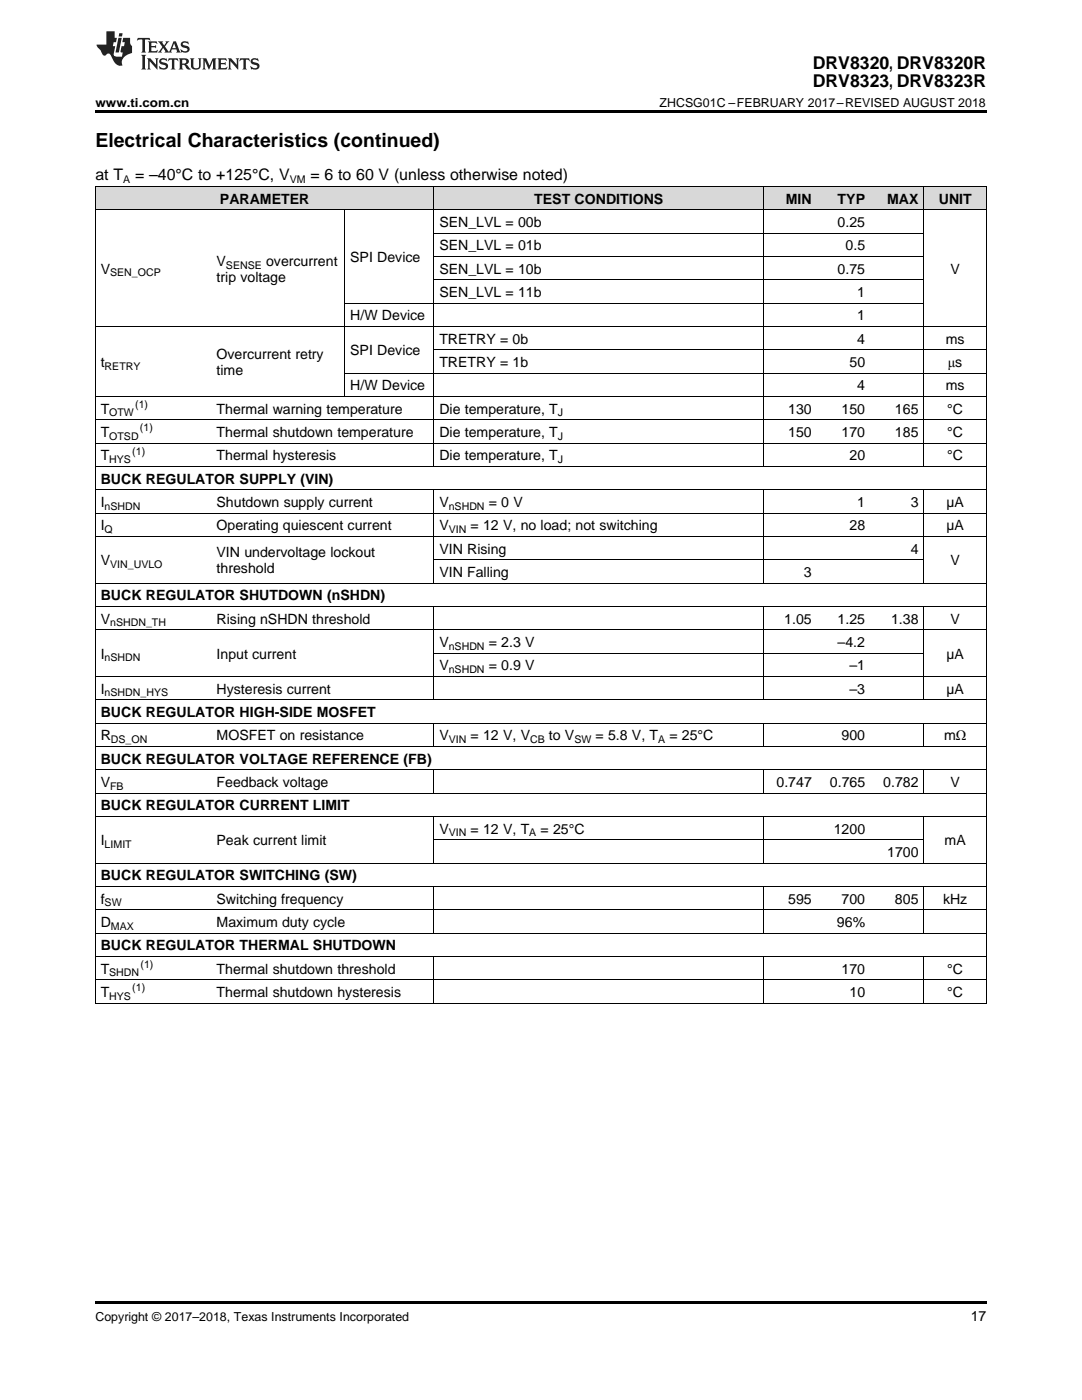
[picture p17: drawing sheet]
<svg xmlns="http://www.w3.org/2000/svg" width="216mm" height="279mm" viewBox="0 0 216 279" stroke-linecap="round" stroke-linejoin="round" font-family="sans-serif">
<defs><g id="words">
<text font-size="3.9" x="19" y="29.3">Electrical Characteristics (continued)</text>
<g font-size="3.5">
<text x="162.2" y="13.8">DRV8320, DRV8320R</text>
<text x="162.2" y="17.3">DRV8323, DRV8323R</text>
</g>
<g font-size="3.2">
<text x="19" y="36">at T</text>
<text x="27" y="36">= –40°C to +125°C, V</text>
<text x="62" y="36">= 6 to 60 V (unless otherwise noted)</text>
</g>
<g font-size="2.8">
<text x="43.9" y="40.6">PARAMETER</text>
<text x="106.6" y="40.6">TEST CONDITIONS</text>
<text x="156.8" y="40.6">MIN</text>
<text x="167.1" y="40.6">TYP</text>
<text x="177" y="40.6">MAX</text>
<text x="187.3" y="40.6">UNIT</text>
<text x="87.7" y="45.3">SEN_LVL = 00b</text>
<text x="167.1" y="45.3">0.25</text>
<text x="43.2" y="53">V</text>
<text x="53.1" y="53">overcurrent</text>
<text x="69.9" y="52.3">SPI Device</text>
<text x="87.7" y="50">SEN_LVL = 01b</text>
<text x="168.7" y="50">0.5</text>
<text x="20.1" y="54.6">V</text>
<text x="43.2" y="56.2">trip voltage</text>
<text x="87.7" y="54.6">SEN_LVL = 10b</text>
<text x="87.7" y="59.3">SEN_LVL = 11b</text>
<text x="167.1" y="54.6">0.75</text>
<text x="171.1" y="59.3">1</text>
<text x="189.7" y="54.6">V</text>
<text x="69.9" y="63.9">H/W Device</text>
<text x="171.1" y="63.9">1</text>
<text x="43.2" y="71.6">Overcurrent retry</text>
<text x="69.9" y="70.9">SPI Device</text>
<text x="87.7" y="68.6">TRETRY = 0b</text>
<text x="171.1" y="68.6">4</text>
<text x="188.7" y="68.6">ms</text>
<text x="20.1" y="73.2">t</text>
<text x="43.2" y="74.8">time</text>
<text x="69.9" y="77.9">H/W Device</text>
<text x="87.7" y="73.2">TRETRY = 1b</text>
<text x="169.5" y="73.2">50</text>
<text x="171.1" y="77.9">4</text>
<text x="188.7" y="77.9">ms</text>
<text x="189.1" y="73.2">μs</text>
<text x="20.1" y="82.5">T</text>
<text x="43.2" y="82.5">Thermal warning temperature</text>
<text x="87.7" y="82.5">Die temperature, T</text>
<text x="157.3" y="82.5">130</text>
<text x="167.9" y="82.5">150</text>
<text x="178.6" y="82.5">165</text>
<text x="189" y="82.5">°C</text>
<text x="20.1" y="87.2">T</text>
<text x="43.2" y="87.2">Thermal shutdown temperature</text>
<text x="87.7" y="87.2">Die temperature, T</text>
<text x="157.3" y="87.2">150</text>
<text x="167.9" y="87.2">170</text>
<text x="178.6" y="87.2">185</text>
<text x="189" y="87.2">°C</text>
<text x="20.1" y="91.9">T</text>
<text x="43.2" y="91.9">Thermal hysteresis</text>
<text x="87.7" y="91.9">Die temperature, T</text>
<text x="169.5" y="91.9">20</text>
<text x="189" y="91.9">°C</text>
<text x="20.1" y="96.5">BUCK REGULATOR SUPPLY (VIN)</text>
<text x="20.1" y="101.2">I</text>
<text x="43.2" y="101.2">Shutdown supply current</text>
<text x="87.7" y="101.2">V</text>
<text x="97.5" y="101.2">= 0 V</text>
<text x="171.1" y="101.2">1</text>
<text x="181.7" y="101.2">3</text>
<text x="188.8" y="101.2">µA</text>
<text x="20.1" y="105.8">I</text>
<text x="43.2" y="105.8">Operating quiescent current</text>
<text x="87.7" y="105.8">V</text>
<text x="93.9" y="105.8">= 12 V, no load; not switching</text>
<text x="169.5" y="105.8">28</text>
<text x="188.8" y="105.8">µA</text>
<text x="20.1" y="112.8">V</text>
<text x="43.2" y="111.2">VIN undervoltage lockout</text>
<text x="87.7" y="110.5">VIN Rising</text>
<text x="181.7" y="110.5">4</text>
<text x="189.7" y="112.8">V</text>
<text x="20.1" y="119.8">BUCK REGULATOR SHUTDOWN (nSHDN)</text>
<text x="43.2" y="114.4">threshold</text>
<text x="87.7" y="115.1">VIN Falling</text>
<text x="160.4" y="115.1">3</text>
<text x="20.1" y="124.5">V</text>
<text x="43.2" y="124.5">Rising nSHDN threshold</text>
<text x="156.5" y="124.5">1.05</text>
<text x="167.1" y="124.5">1.25</text>
<text x="177.8" y="124.5">1.38</text>
<text x="189.7" y="124.5">V</text>
<text x="20.1" y="131.4">I</text>
<text x="43.2" y="131.4">Input current</text>
<text x="87.7" y="129.1">V</text>
<text x="97.5" y="129.1">= 2.3 V</text>
<text x="167.1" y="129.1">–4.2</text>
<text x="188.8" y="131.4">µA</text>
<text x="87.7" y="133.8">V</text>
<text x="97.5" y="133.8">= 0.9 V</text>
<text x="169.5" y="133.8">–1</text>
<text x="20.1" y="138.4">I</text>
<text x="20.1" y="143.1">BUCK REGULATOR HIGH-SIDE MOSFET</text>
<text x="43.2" y="138.4">Hysteresis current</text>
<text x="169.5" y="138.4">–3</text>
<text x="188.8" y="138.4">µA</text>
<text x="20.1" y="147.7">R</text>
<text x="43.2" y="147.7">MOSFET on resistance</text>
<text x="87.7" y="147.7">V</text>
<text x="93.9" y="147.7">= 12 V, V</text>
<text x="109.5" y="147.7">to V</text>
<text x="118.9" y="147.7">= 5.8 V, T</text>
<text x="133.6" y="147.7">= 25°C</text>
<text x="167.9" y="147.7">900</text>
<text x="188.4" y="147.7">mΩ</text>
<text x="20.1" y="152.4">BUCK REGULATOR VOLTAGE REFERENCE (FB)</text>
<text x="20.1" y="157.1">V</text>
<text x="20.1" y="161.7">BUCK REGULATOR CURRENT LIMIT</text>
<text x="43.2" y="157.1">Feedback voltage</text>
<text x="154.9" y="157.1">0.747</text>
<text x="165.6" y="157.1">0.765</text>
<text x="176.2" y="157.1">0.782</text>
<text x="189.7" y="157.1">V</text>
<text x="87.7" y="166.4">V</text>
<text x="93.9" y="166.4">= 12 V, T</text>
<text x="107.9" y="166.4">= 25°C</text>
<text x="166.4" y="166.4">1200</text>
<text x="20.1" y="168.7">I</text>
<text x="43.2" y="168.7">Peak current limit</text>
<text x="177" y="171">1700</text>
<text x="188.5" y="168.7">mA</text>
<text x="20.1" y="175.7">BUCK REGULATOR SWITCHING (SW)</text>
<text x="20.1" y="180.3">f</text>
<text x="20.1" y="185">D</text>
<text x="43.2" y="180.3">Switching frequency</text>
<text x="43.2" y="185">Maximum duty cycle</text>
<text x="157.3" y="180.3">595</text>
<text x="167" y="185">96%</text>
<text x="167.9" y="180.3">700</text>
<text x="178.6" y="180.3">805</text>
<text x="188.2" y="180.3">kHz</text>
<text x="20.1" y="189.7">BUCK REGULATOR THERMAL SHUTDOWN</text>
<text x="20.1" y="194.3">T</text>
<text x="43.2" y="194.3">Thermal shutdown threshold</text>
<text x="167.9" y="194.3">170</text>
<text x="189" y="194.3">°C</text>
<text x="20.1" y="199">T</text>
<text x="43.2" y="199">Thermal shutdown hysteresis</text>
<text x="169.5" y="199">10</text>
<text x="189" y="199">°C</text>
<text x="193.7" y="263.6">17</text>
</g>
<g font-size="2.5">
<text x="19" y="21.4">www.ti.com.cn</text>
<text x="131.6" y="21.4">ZHCSG01C –FEBRUARY 2017–REVISED AUGUST 2018</text>
<text x="19" y="263.6">Copyright © 2017–2018, Texas Instruments Incorporated</text>
</g>
<g font-size="2.1">
<text x="24.6" y="36.6">A</text>
<text x="57.8" y="36.6">VM</text>
<text x="45.1" y="53.6">SENSE</text>
<text x="22" y="55.2">SEN_OCP</text>
<text x="20.9" y="73.8">RETRY</text>
<text x="21.8" y="83.1">OTW</text>
<text x="27" y="81.4">(1)</text>
<text x="111.3" y="83.1">J</text>
<text x="21.8" y="87.8">OTSD</text>
<text x="27.9" y="86.1">(1)</text>
<text x="111.3" y="87.8">J</text>
<text x="21.8" y="92.4">HYS</text>
<text x="26.4" y="90.7">(1)</text>
<text x="111.3" y="92.4">J</text>
<text x="20.9" y="101.7">nSHDN</text>
<text x="89.5" y="101.7">nSHDN</text>
<text x="20.9" y="106.4">Q</text>
<text x="89.5" y="106.4">VIN</text>
<text x="22" y="113.4">VIN_UVLO</text>
<text x="22" y="125">nSHDN_TH</text>
<text x="89.5" y="129.7">nSHDN</text>
<text x="20.9" y="132">nSHDN</text>
<text x="89.5" y="134.3">nSHDN</text>
<text x="20.9" y="139">nSHDN_HYS</text>
<text x="22.1" y="148.3">DS_ON</text>
<text x="89.5" y="148.3">VIN</text>
<text x="105.8" y="148.3">CB</text>
<text x="114.6" y="148.3">SW</text>
<text x="131.3" y="148.3">A</text>
<text x="22" y="157.6">FB</text>
<text x="89.5" y="166.9">VIN</text>
<text x="105.6" y="166.9">A</text>
<text x="20.9" y="169.3">LIMIT</text>
<text x="20.9" y="180.9">SW</text>
<text x="22.1" y="185.6">MAX</text>
<text x="21.8" y="194.9">SHDN</text>
<text x="26.4" y="197.8">(1)</text>
<text x="28" y="193.2">(1)</text>
<text x="21.8" y="199.5">HYS</text>
</g>
</g></defs>
<g fill="#d8d8d8">
<path d="M19 37.3h21.4v4.6h-21.4z"/>
<path d="M40.4 37.3h1.8v4.6h-1.8z"/>
<path d="M42.2 37.3h26.6v4.6h-26.6z"/>
<path d="M68.8 37.3h17.8v4.6h-17.8z"/>
<path d="M86.6 37.3h65.8v4.6h-65.8z"/>
<path d="M152.4 37.3h10.7v4.6h-10.7z"/>
<path d="M163.1 37.3h10.6v4.6h-10.6z"/>
<path d="M173.7 37.3h10.7v4.6h-10.7z"/>
<path d="M184.4 37.3h12.4v4.6h-12.4z"/>
</g>
<path d="M19 22h177.8v.5h-177.8zM19 259.7h177.8v.5h-177.8z" fill="#000"/>
<g fill="none" stroke="#000" stroke-width=".2">
<path d="M19 37.2h177.8v163M19.1 37.2v163M86.6 37.2v55.9M152.3 37.2v55.9M184.3 37.2v55.9M19 41.9h177.8M68.8 41.9v37.3M86.6 55.8h97.8M86.6 51.2h97.8M86.6 46.5h97.8M19 79.1h177.8M19 65.1h177.8"/>
<path d="M68.8 74.5h128M68.8 60.5h115.6M86.6 69.8h110.2M19 97.7h177.8M19 93.1h177.8M19 88.4h177.8M19 83.8h177.8M86.6 97.8v18.6M152.3 97.8v18.6M184.3 97.8v18.6M19 116.4h177.8M19 107.1h177.8"/>
<path d="M19 102.4h177.8M86.6 111.7h97.8M19 139.6h177.8M19 135h177.8M19 125.7h177.8M19 121h177.8M86.6 121.1v18.6M86.6 130.3h97.8M152.3 121.1v18.6M184.3 121.1v18.6M19 158.3h177.8M19 153.6h177.8"/>
<path d="M19 149h177.8M19 144.3h177.8M86.6 144.4v4.6M86.6 153.7v4.6M152.3 144.4v4.6M152.3 153.7v4.6M184.3 144.4v4.6M184.3 153.7v4.6M19 176.9h177.8M19 172.2h177.8M19 162.9h177.8M86.6 163v9.3"/>
<path d="M86.6 177v9.3M86.6 167.6h97.8M152.3 163v9.3M152.3 177v9.3M184.3 163v9.3M184.3 177v9.3M19 195.5h177.8M19 190.9h177.8M19 186.2h177.8M19 181.6h177.8M86.6 190.9v9.3M152.3 190.9v9.3"/>
<path d="M184.3 190.9v9.3M19 200.2h177.8"/>
</g>
<g fill="#231f20">
<path d="M27.5 7.6l-.1 .5 .4-.2h.6v.1v2.1l-.2 .4h1l-.3-.4v-2.1l.1-.1h.5l.5 .2-.2-.5zM29.5 8.3l.2 .3v1.5l-.2 .4h1.8l.2-.6a1.04 1.04 0 0 1-1.3 .2v-.7h.6l.3 .2v-.6l-.3 .2h-.6v-.6l.8-.1 .4 .3-.2-.5zM31.5 8.3l.9 1.1-.9 1.1h.8l-.2-.2 .5-.7 .4 .7-.2 .2h1.5l-.1-.2 .1-.4h.9l.1 .4-.2 .2h1l-.3-.3-.7-1.9h-.5l-.9 2-.8-1 .9-1h-.8l.1 .3-.3 .5-.4-.6 .2-.2zM34.7 8.6l.4 1h-.7zM36.3 8.4a.63 .63 0 0 0-.2 .7 .63 .63 0 0 0 .6 .4l.6 .2 .1 .2a.75 .75 0 0 1-.7 .4 .75 .75 0 0 1-.6-.5l.1 .7 .1-.1a1.11 1.11 0 0 0 1.5-.6 1.13 1.13 0 0 0-1.2-.8l-.1-.4a1.04 1.04 0 0 1 1.2 .2l-.2-.5-.1 .1-.5-.2zM28.2 10.9l.2 .4v2.2l-.2 .4h1l-.3-.4v-2.2l.3-.4zM29.3 11.6l.3 .4v1.5l-.3 .4h.8l-.2-.4v-1.3l1.5 1.7v-1.9l.2-.4h-.7l.2 .4v.9l-1.1-1.3zM32 11.8a.62 .62 0 0 0-.2 .7 .62 .62 0 0 0 .6 .4l.6 .1 .1 .3a.76 .76 0 0 1-.7 .3 .76 .76 0 0 1-.6-.4l.1 .7 .1-.1a1.11 1.11 0 0 0 1.5-.6 1.13 1.13 0 0 0-1.2-.8l-.1-.4a1.04 1.04 0 0 1 1.2 .2l-.2-.6-.1 .1-.5-.1zM33.7 11.6l-.2 .6a.61 .61 0 0 1 .8-.3v1.6l-.2 .4h.9l-.2-.4v-1.6a.63 .63 0 0 1 .8 .3l-.2-.6zM35.6 11.6l.3 .4v1.5l-.3 .4h1l-.2-.2v-.8l.5 .2a.76 .76 0 0 0 1.2 .7l-1-1a.58 .58 0 0 0 .6-.5 .58 .58 0 0 0-.5-.6zM36.4 11.9h.1a.45 .45 0 0 1 .5 .1 .45 .45 0 0 1 .1 .5l-.7 .2zM37.9 11.6l.2 .2a2.17 2.17 0 0 0 .3 1.9 .99 .99 0 0 0 1.6-.6v-1.1l.2-.4h-.7l.2 .2a1.92 1.92 0 0 1-.2 1.8 .6 .6 0 0 1-.9-.5v-1.1l.2-.4zM40.4 11.6l.2 .4v1.5l-.2 .4h.7l-.2-.4v-1.4l.8 1.8 .8-1.8v1.4l-.2 .4h.9l-.2-.4v-1.5l.2-.4h-.8l-.6 1.5-.6-1.5zM43.4 11.6l.2 .4v1.5l-.2 .4h1.8l.2-.6a1.04 1.04 0 0 1-1.3 .1v-.6h.5l.4 .2v-.6l-.4 .2h-.5v-.7h.8l.3 .3-.1-.6zM45.5 11.6l.2 .4v1.5l-.2 .4h.7l-.2-.4v-1.3l1.5 1.7v-1.9l.2-.4h-.7l.2 .4v.9l-1.1-1.3zM47.9 11.6l-.1 .6a.61 .61 0 0 1 .8-.3v1.6l-.3 .4h1l-.3-.4 .1-1.6a.63 .63 0 0 1 .7 .3l-.1-.6zM50.2 11.8a.62 .62 0 0 0-.2 .7 .62 .62 0 0 0 .6 .4l.6 .1 .2 .3a.76 .76 0 0 1-.8 .3 .76 .76 0 0 1-.6-.4l.1 .7 .2-.1a1.11 1.11 0 0 0 1.5-.6 1.13 1.13 0 0 0-1.3-.8l-.1-.4a1.04 1.04 0 0 1 1.2 .2l-.1-.6-.2 .1-.5-.1z"/>
<path d="M21.2 6.3v2.6h-1.9l.1 .4 .7 .9a.91 .91 0 0 0 1 .8 .56 .56 0 0 1 .5-.3 .56 .56 0 0 1 .5 .3l.4 .8a1.53 1.53 0 0 0 1.9 1.2 1.54 1.54 0 0 1 1-2.1l.9-.3v-1.4a1.52 1.52 0 0 1-.3-1.6h-1.4l-.2 .8h.5l-.2 .8h-.4l-.2 1v.2l.4 .1-.2 .8a1.93 1.93 0 0 1-1.6-.3l.3-1.8h-.5l.2-.8h.4l.2-.8h-.4v-1.3zM23.6 7.6l-.6 2.9h.7l.6-2.9zM23.8 6.6l-.1 .7h.6l.2-.7z"/>
</g>
<use href="#words"/>
</svg>
